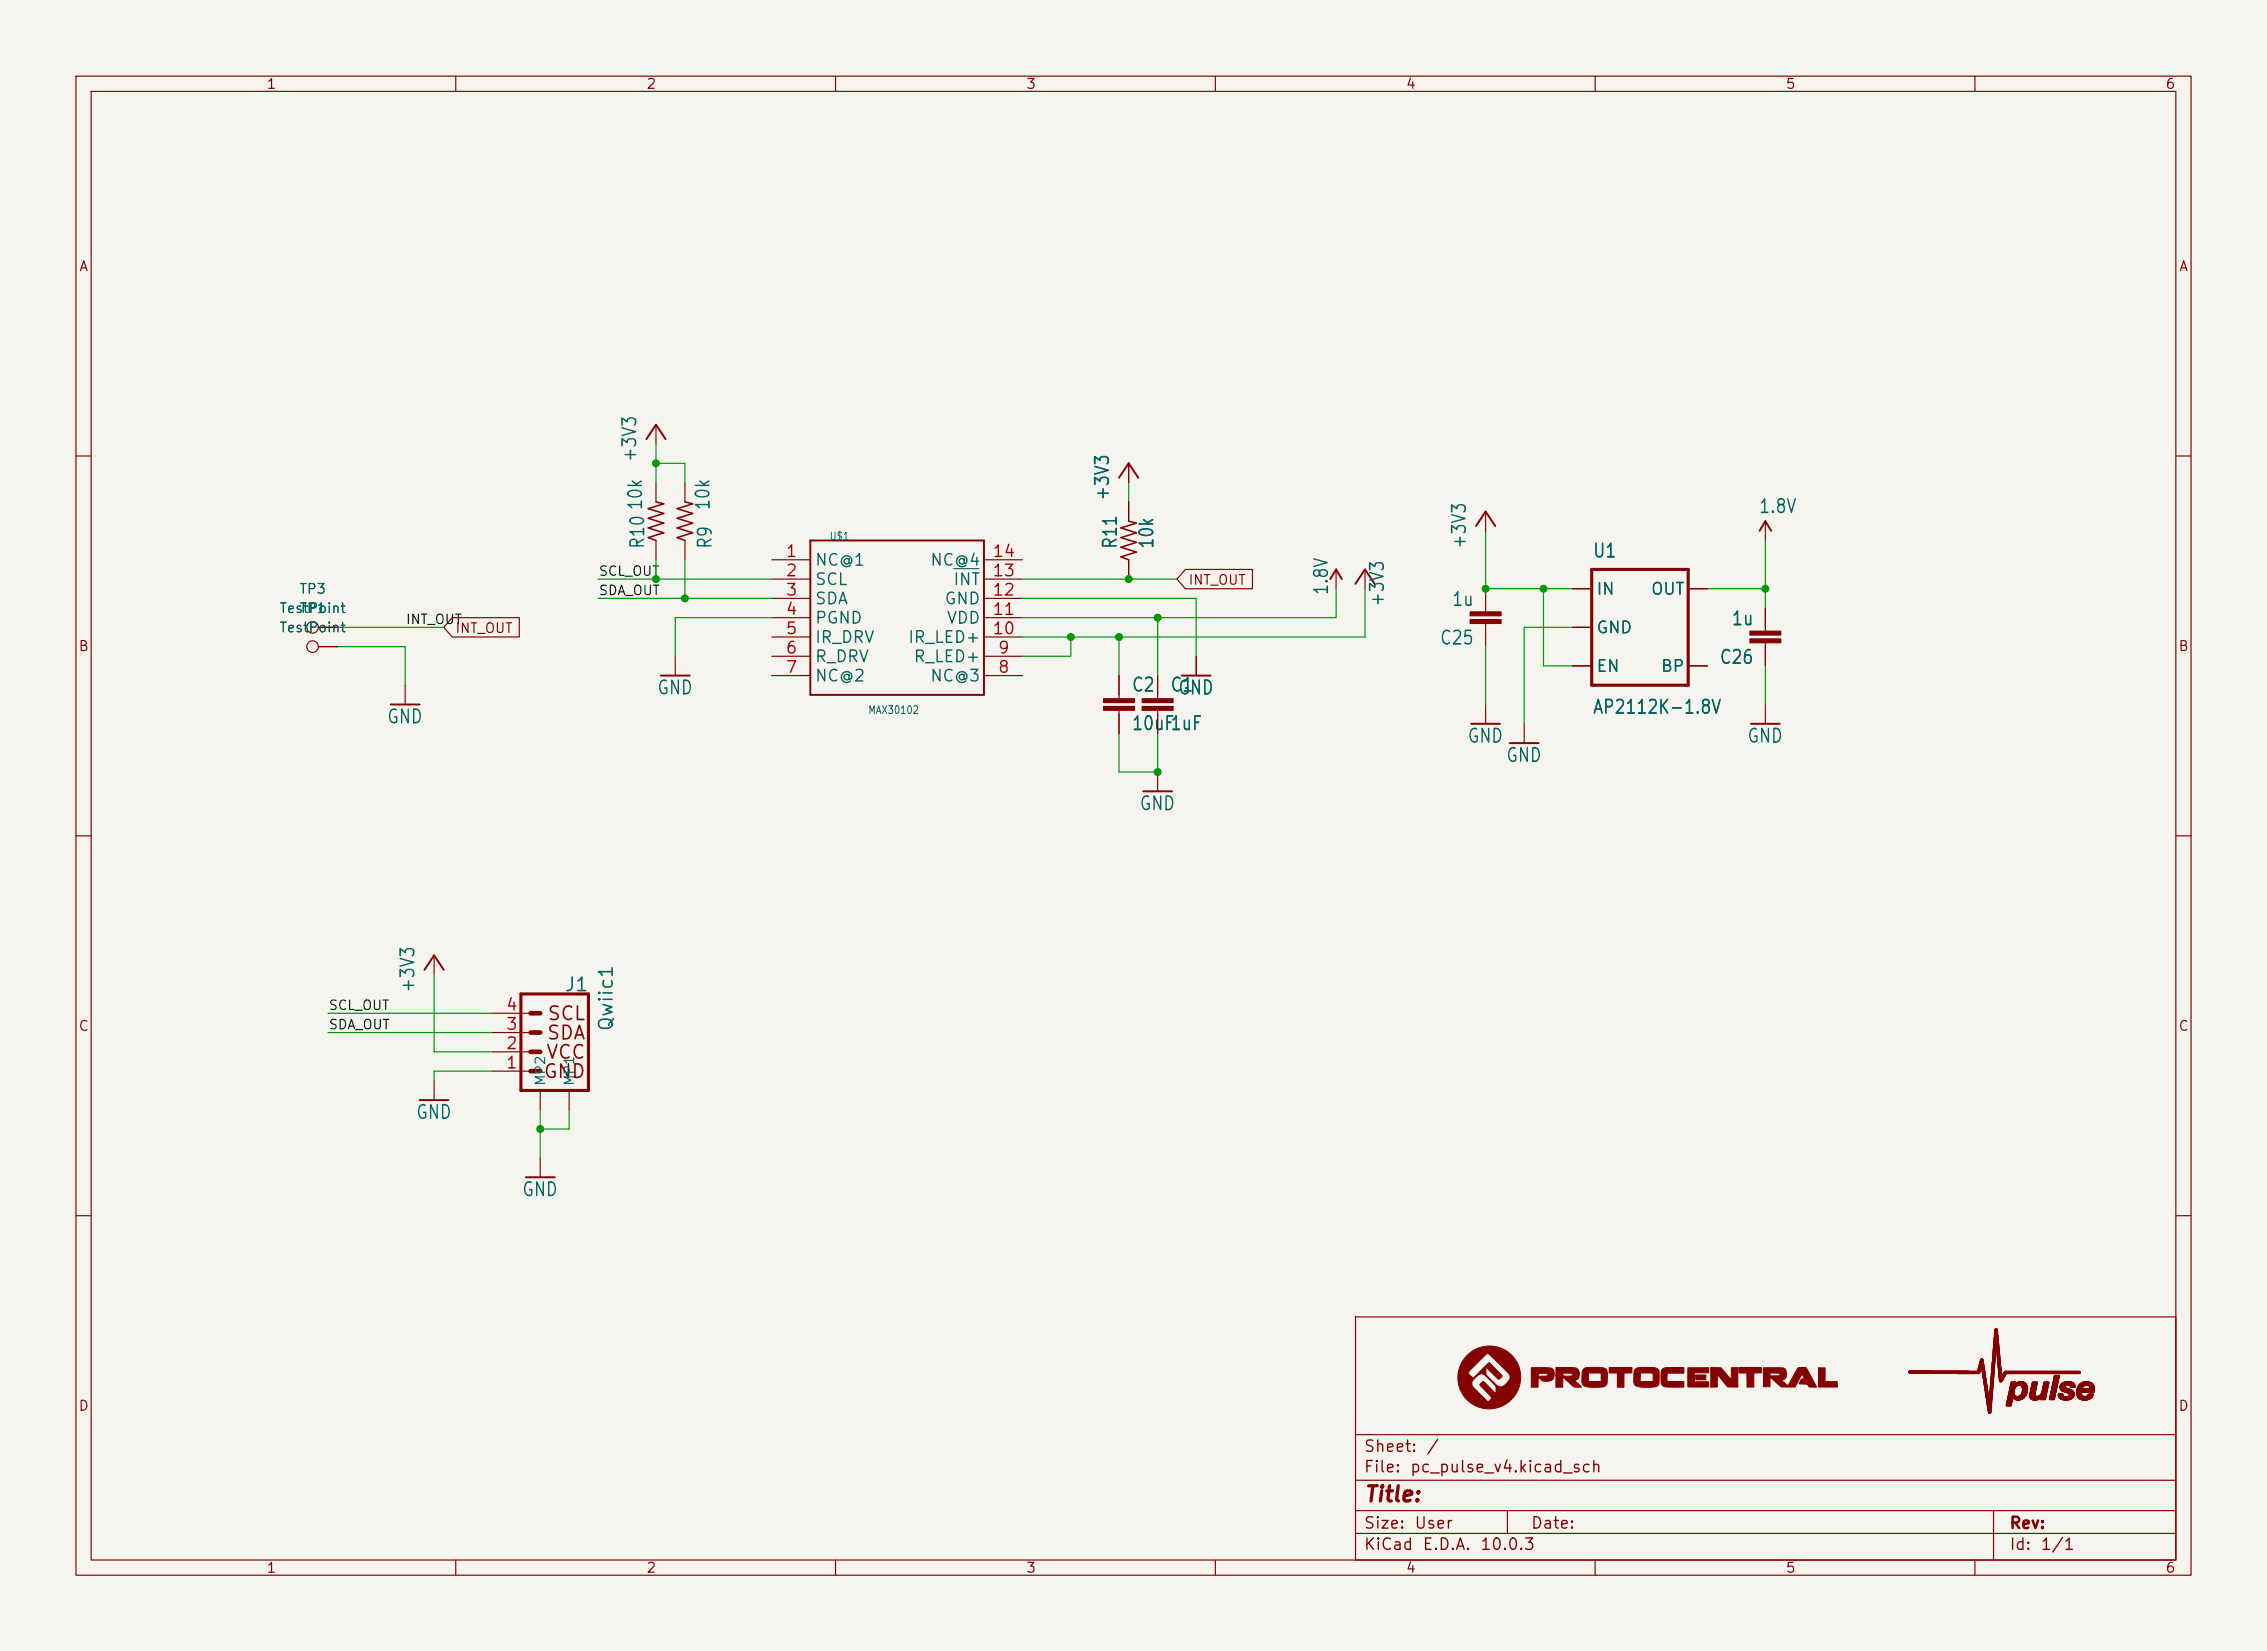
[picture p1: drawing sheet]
<svg xmlns="http://www.w3.org/2000/svg" width="298mm" height="217mm" viewBox="0 0 298 217" stroke-linecap="round" stroke-linejoin="round" font-family="sans-serif">
<defs><g id="words">
<text font-size="2" fill="#840000" x="179.5" y="198.2">Title:</text>
<g font-size="1.8" fill="#006464">
<text x="84.2" y="60.9" transform="rotate(-90 84.2 60.9)">+3V3</text>
<text x="85" y="67.3" transform="rotate(-90 85 67.3)">10k</text>
<text x="93.9" y="67.3" transform="rotate(-90 93.9 67.3)">10k</text>
<text x="146.4" y="66" transform="rotate(-90 146.4 66)">+3V3</text>
<text x="231.4" y="68">1.8V</text>
<text x="85.2" y="72.4" transform="rotate(-90 85.2 72.4)">R10</text>
<text x="94.1" y="72.4" transform="rotate(-90 94.1 72.4)">R9</text>
<text x="147.5" y="72.4" transform="rotate(-90 147.5 72.4)">R11</text>
<text x="152.3" y="72.4" transform="rotate(-90 152.3 72.4)">10k</text>
<text x="193.4" y="72.4" transform="rotate(-90 193.4 72.4)">+3V3</text>
<text x="209.6" y="73.8">U1</text>
<text x="175.3" y="78.5" transform="rotate(-90 175.3 78.5)">1.8V</text>
<text x="182.6" y="80" transform="rotate(-90 182.6 80)">+3V3</text>
<text x="191" y="80.2">1u</text>
<text x="227.9" y="82.7">1u</text>
<text x="189.5" y="85.3">C25</text>
<text x="226.3" y="87.8">C26</text>
<text x="50.9" y="95.7">GND</text>
<text x="86.4" y="91.9">GND</text>
<text x="148.9" y="91.5">C2</text>
<text x="154" y="91.5">C1</text>
<text x="155" y="91.9">GND</text>
<text x="209.6" y="94.4">AP2112K-1.8V</text>
<text x="148.9" y="96.6">10uF1uF</text>
<text x="193.1" y="98.2">GND</text>
<text x="198.2" y="100.7">GND</text>
<text x="229.9" y="98.2">GND</text>
<text x="149.9" y="107.1">GND</text>
<text x="55" y="130.8" transform="rotate(-90 55 130.8)">+3V3</text>
<text x="74.2" y="130.9">J1</text>
<text x="81.1" y="135.9" transform="rotate(-90 81.1 135.9)">Qwiic1</text>
<text x="54.7" y="147.7">GND</text>
<text x="68.6" y="157.9">GND</text>
</g>
<g font-size="1.8" fill="#840000">
<text x="71.9" y="137.3">SDA</text>
<text x="71.9" y="134.7">SCL</text>
<text x="71.4" y="142.4">GND</text>
<text x="71.8" y="139.8">VCC</text>
</g>
<g font-size="1.5" fill="#a90000">
<text x="103.3" y="73.7">1</text>
<text x="103.3" y="76.2">2</text>
<text x="130.6" y="76.2">13</text>
<text x="130.6" y="73.7">14</text>
<text x="103.3" y="78.8">3</text>
<text x="103.3" y="81.3">4</text>
<text x="103.3" y="83.9">5</text>
<text x="130.6" y="83.9">10</text>
<text x="130.6" y="81.3">11</text>
<text x="130.6" y="78.8">12</text>
<text x="103.3" y="86.4">6</text>
<text x="103.3" y="88.9">7</text>
<text x="131.3" y="88.9">8</text>
<text x="131.3" y="86.4">9</text>
<text x="66.5" y="135.9">3</text>
<text x="66.5" y="133.4">4</text>
<text x="66.5" y="141">1</text>
<text x="66.5" y="138.5">2</text>
</g>
<g font-size="1.5" fill="#006464">
<text x="107.2" y="74.9">NC@1</text>
<text x="107.2" y="77.4">SCL</text>
<text x="122.3" y="74.9">NC@4</text>
<text x="125.4" y="77.4">INT</text>
<text x="107.2" y="79.9">SDA</text>
<text x="107.2" y="82.5">PGND</text>
<text x="124.2" y="79.9">GND</text>
<text x="124.5" y="82.5">VDD</text>
<text x="210.1" y="78.7">IN</text>
<text x="210.1" y="83.7">GND</text>
<text x="217.2" y="78.7">OUT</text>
<text x="107.2" y="85">IR_DRV</text>
<text x="107.2" y="87.6">R_DRV</text>
<text x="119.4" y="85">IR_LED+</text>
<text x="120.2" y="87.6">R_LED+</text>
<text x="210.1" y="88.8">EN</text>
<text x="218.5" y="88.8">BP</text>
<text x="107.2" y="90.1">NC@2</text>
<text x="122.3" y="90.1">NC@3</text>
</g>
<g font-size="1.5" fill="#840000">
<text x="179.5" y="191.5">Sheet:</text>
<text x="187.7" y="191.5">/</text>
<text x="179.5" y="194.2">File:</text>
<text x="185.5" y="194.2">pc_pulse_v4.kicad_sch</text>
<text x="179.5" y="201.6">Size:</text>
<text x="186.1" y="201.6">User</text>
<text x="201.4" y="201.6">Date:</text>
<text x="264.4" y="201.6">Rev:</text>
<text x="179.5" y="204.4">KiCad</text>
<text x="187.2" y="204.4">E.D.A.</text>
<text x="194.8" y="204.4">10.0.3</text>
<text x="264.4" y="204.4">Id:</text>
<text x="268.5" y="204.4">1/1</text>
</g>
<g font-size="1.3" fill="#840000">
<text x="35" y="12">1</text>
<text x="85" y="12">2</text>
<text x="135" y="12">3</text>
<text x="185" y="12">4</text>
<text x="235" y="12">5</text>
<text x="285" y="12">6</text>
<text x="10.3" y="36">A</text>
<text x="286.8" y="36">A</text>
<text x="156.4" y="77.3">INT_OUT</text>
<text x="59.8" y="83.6">INT_OUT</text>
<text x="10.3" y="86">B</text>
<text x="286.7" y="86">B</text>
<text x="10.3" y="136">C</text>
<text x="286.7" y="136">C</text>
<text x="10.3" y="186">D</text>
<text x="286.7" y="186">D</text>
<text x="35" y="207.3">1</text>
<text x="85" y="207.3">2</text>
<text x="135" y="207.3">3</text>
<text x="185" y="207.3">4</text>
<text x="235" y="207.3">5</text>
<text x="285" y="207.3">6</text>
</g>
<g font-size="1.3" fill="#006464">
<text x="36.7" y="81">TestPoint</text>
<text x="36.7" y="83.5">TestPoint</text>
<text x="39.3" y="78.5">TP3</text>
<text x="39.3" y="81">TP1</text>
<text x="72.1" y="143" transform="rotate(-90 72.1 143)">MP2</text>
<text x="75.9" y="143" transform="rotate(-90 75.9 143)">MP1</text>
</g>
<g font-size="1.2" fill="#0f0f0f">
<text x="78.7" y="76.1">SCL_OUT</text>
<text x="53.3" y="82.5">INT_OUT</text>
<text x="78.7" y="78.6">SDA_OUT</text>
<text x="43.2" y="133.3">SCL_OUT</text>
<text x="43.2" y="135.8">SDA_OUT</text>
</g>
<g font-size="1" fill="#006464">
<text x="109.2" y="71.4">U$1</text>
<text x="114.2" y="94.2">MAX30102</text>
</g>
</g></defs>
<path d="M0 0h298.4v217.3h-298.4z" fill="#f5f4ef" stroke="#f5f4ef" stroke-width=".13"/>
<g fill="none" stroke="#840000" stroke-width=".15">
<path d="M10 10h278.4v197.3h-278.4zM12 12h274.5v193.3h-274.5zM60 10v2M110 10v2M160 10v2M210 10v2M260 10v2M86.4 55.9v2.5M10 60h2M86.4 63.5v2.6M86.4 71.1v2.6M90.2 63.5v2.6"/>
<path d="M90.2 71.1v2.6M101.6 73.7h5.1M101.6 76.2h5.1M101.6 78.8h5.1M129.5 73.7h5.1M129.5 76.2h5.1M129.5 78.8h5.1M148.6 61v2.5M148.6 66.1v2.5M148.6 73.7v2.5M156.1 75h8.8v2.5h-8.8l-1.2-1.3zM175.9 75v2.5"/>
<path d="M179.7 75v2.5M195.6 67.3v2.6M195.6 77.5v3M207 77.5h2.5M222.2 77.5h2.6M232.4 68.6v2.5M286.5 60h1.9M41.9 82.6h2.5M41.9 85.1h2.5M53.3 90.2v2.5M59.5 81.3h8.9v2.5h-8.9l-1.1-1.2zM88.9 86.4v2.5"/>
<path d="M101.6 81.3h5.1M101.6 83.8h5.1M101.6 86.4h5.1M101.6 88.9h5.1M129.5 81.3h5.1M129.5 83.8h5.1M129.5 86.4h5.1M129.5 88.9h5.1M147.3 88.9v3.1M147.3 93.5v3M152.4 88.9v3.1M152.4 93.5v3"/>
<path d="M157.5 86.4v2.5M195.6 82.1v3M195.6 92.7v2.6M200.7 95.3v2.5M207 82.6h2.5M207 87.7h2.5M222.2 87.7h2.6M232.4 80v3.1M232.4 84.6v3.1M232.4 92.7v2.6M10 110h2M152.4 101.6v2.6"/>
<path d="M286.5 110h1.9M57.1 125.8v2.5M64.8 138.5h5M64.8 135.9h5M64.8 133.4h5M57.1 142.3v2.5M64.8 141h5M71.1 143.5v2.6M71.1 152.4v2.6M74.9 143.5v2.6M10 160h2M178.4 173.3h108.1v32h-108.1z"/>
<path d="M286.5 160h1.9M178.4 198.8h108.1M178.4 194.8h108.1M178.4 188.8h108.1M198.4 198.8v3M262.5 198.8v6.5M60 205.3v2M110 205.3v2M160 205.3v2M178.4 201.8h108.1M210 205.3v2M260 205.3v2"/>
<circle cx="41.1" cy="82.6" r=".76"/>
<circle cx="41.1" cy="85.1" r=".76"/>
</g>
<g fill="none" stroke="#840000" stroke-width=".25">
<path d="M85.1 57.8l1.3-1.9 1.2 1.9M106.7 71.1h22.8v20.4h-22.8zM147.3 62.9l1.3-1.9 1.3 1.9M175.1 76.2l.8-1.2 .8 1.2M178.4 76.9l1.3-1.9 1.3 1.9M194.3 69.2l1.3-1.9 1.2 1.9M231.6 69.9l.8-1.3 .8 1.3M51.4 92.7h3.8M87 88.9h3.8M155.6 88.9h3.8M193.7 95.3h3.8M198.8 97.8h3.8"/>
<path d="M230.5 95.3h3.8M150.5 104.2h3.8M55.9 127.7l1.2-1.9 1.3 1.9M55.2 144.8h3.9M69.2 155h3.8"/>
</g>
<path d="M125.5 74.9h3.4" fill="none" stroke="#006464" stroke-width=".15"/>
<g fill="#840000" stroke="#840000" stroke-width=".13">
<path d="M193.1 178.4a4.1 4.1 0 0 1 6.3 .5 4.1 4.1 0 0 1-1.5 6.1 4.1 4.1 0 0 1-5.8-2.4l-.1-.5h1.8l.2 .5 1.9 2 .5-.6-1.4-1.5a.25 .25 0 0 1-.2-.3 .25 .25 0 0 1 .2-.2 .24 .24 0 0 1 .3-.2 .24 .24 0 0 1 .2 .2l1.4 1.4a1.29 1.29 0 0 0-.5-1.5l-.7-.7a.77 .77 0 0 0-1.3 0l-.5 .6-.1 .3h-1.8v-1.4h1.2l.7 .7 2.2-2 1.7 1.7-.5 .5-1.7-1.6v.4a.77 .77 0 0 0 .4 1l.7 .6a.96 .96 0 0 0 .8 .5 .96 .96 0 0 0 .9-.5 .91 .91 0 0 0-.1-1.5l-2.5-2.4-2.6 2.6h-1.2l.4-1.2z"/>
<path d="M201.6 180h2a.84 .84 0 0 1 .9 .3 .84 .84 0 0 1 .1 .9 1.07 1.07 0 0 1-1.5 .6l-.6-.5v1.3h-.9v-1.5h1.9h.3v-.2a.8 .8 0 0 0-.9-.1h-.4v.3h-.9z"/>
<path d="M204.8 180h2.3a.88 .88 0 0 1 .8 .8 .88 .88 0 0 1-.6 1l.9 .8a1.44 1.44 0 0 1-1.7-.6l-.7-.7-.1 1.3h-.9v-1.6h1l.1 .1a1.83 1.83 0 0 0 1.2-.1v-.1a1.15 1.15 0 0 0-1-.2l-.3 .1v.2h-1z"/>
<path d="M208.5 180.2l.1-.1a5.5 5.5 0 0 1 2.8 .1l.2 .4v1a.77 .77 0 0 1-.9 1h-1.3a.95 .95 0 0 1-1.1-.7v-.1l2.5 .1v-1.2h-1.7v1.1h-.8v-1.2z"/>
<path d="M211.8 180h3v.3a.28 .28 0 0 1 0 .4 .28 .28 0 0 1-.3 0l-.7 .1v1.8h-.9v-1.9h-1.1z"/>
<path d="M215.3 180.2l.1-.1a7.1 7.1 0 0 1 2.7 0 1.06 1.06 0 0 1 .3 1.2v.7a.6 .6 0 0 1-.7 .6 4.3 4.3 0 0 1-2.5-.3l-.1-.5 2.5 .1v-1.2h-1.6l-.1 1.1h-.8v-1.1z"/>
<path d="M218.9 180.2a5.6 5.6 0 0 1 2.5-.2h.3v.8h-2.2v1l2.2 .1v.7h-1.9a.85 .85 0 0 1-1.1-1v-1z"/>
<path d="M222.2 180h2.8v.7h-1.9v1.2h1.9v.7l-2.8-.1z"/>
<path d="M223.2 181h1.4v.6h-1.4z"/>
<path d="M225.2 180h1.4l1.3 1.6v-1.6h.9v2.6h-1.4l-1.3-1.7v1.7h-.9z"/>
<path d="M228.9 180h3v.7h-1v1.9h-.9l-.1-1.8-1-.1z"/>
<path d="M232.2 180h1.8a1.08 1.08 0 0 1 1.1 .4l.1 .2a.79 .79 0 0 1-.6 1.1l.8 .7 1.1-2a.69 .69 0 0 1 .9-.4h.4l1.3 2.6h-.9l-.2-.4-1.1-.1 .2-.6h.5l-.3-.6-1 1.7h-1.3a.92 .92 0 0 1-1-.5l-1-.8v1.2h-.8v-1.8h.8l.1 .4h.9a.21 .21 0 0 0 .3 0 .21 .21 0 0 0 0-.3l-2.1-.1z"/>
<path d="M239.4 180l.9 .1v1.8h1.6v.7h-2.5z"/>
</g>
<g fill="#840000" stroke="#840000" stroke-width=".15">
<path d="M251.3 180.6h9.4z"/>
<path d="M251.3 180.6h9.3z"/>
<path d="M251.3 180.6l9.3 .1z"/>
<path d="M251.3 180.5h9.4z"/>
<path d="M251.3 180.5l9.4 .1z"/>
<path d="M251.3 180.7h9.3z"/>
<path d="M251.3 180.5h7.9z"/>
<path d="M251.4 180.5h2.8z"/>
<path d="M251.4 180.4l1.6 .1z"/>
<path d="M251.4 180.7l9.2 .1z"/>
<path d="M252.4 180.8h8.2z"/>
<path d="M257.7 180.8h2.8z"/>
<path d="M260.3 180.5h.4z"/>
<path d="M260.4 180.4l.3 .1z"/>
<path d="M260.4 180.5h.3z"/>
<path d="M260.4 180.3l.3 .1z"/>
<path d="M260.4 180.4h.3z"/>
<path d="M260.4 180.3h.3z"/>
<path d="M260.4 180.1h.4z"/>
<path d="M260.4 180.1l.4 .1z"/>
<path d="M260.4 180.2h.4z"/>
<path d="M260.4 180.2h.3z"/>
<path d="M260.4 180.2l.3 .1z"/>
<path d="M260.5 180h.3z"/>
<path d="M260.5 180l.3 .1z"/>
<path d="M260.5 180.1h.3z"/>
<path d="M260.5 179.9l.3 .1z"/>
<path d="M260.5 179.8l.3 .1z"/>
<path d="M260.5 179.9h.3z"/>
<path d="M260.5 179.7l.7 .1z"/>
<path d="M260.5 179.8h.7z"/>
<path d="M260.6 179.7h.6z"/>
<path d="M260.6 179.5l.6 .1z"/>
<path d="M260.6 179.6h.6z"/>
<path d="M260.6 179.6l.6 .1z"/>
<path d="M260.6 179.4l.5 .1z"/>
<path d="M260.6 179.5h.5z"/>
<path d="M260.6 179.4h.5z"/>
<path d="M260.7 179.3h.4z"/>
<path d="M260.7 179.3l.4 .1z"/>
<path d="M260.7 179.2h.4z"/>
<path d="M260.7 179.2l.4 .1z"/>
<path d="M260.7 179.1h.4z"/>
<path d="M260.7 179.1l.4 .1z"/>
<path d="M260.7 179h.3z"/>
<path d="M260.7 179h.4z"/>
<path d="M260.7 179l.4 .1z"/>
<path d="M260.8 178.9l.2 .1z"/>
<path d="M260.8 179h.2z"/>
<path d="M260.8 178.9h.2z"/>
<path d="M260.8 178.9h.1z"/>
<path d="M260.9 179.8l.3 .1z"/>
<path d="M260.9 179.9h.3z"/>
<path d="M260.9 179.9l.3 .1z"/>
<path d="M260.9 180h.3z"/>
<path d="M260.9 180l.3 .1z"/>
<path d="M260.9 180.1h.3z"/>
<path d="M260.9 180.1l.3 .1z"/>
<path d="M260.9 180.2h.3z"/>
<path d="M260.9 180.2h.4z"/>
<path d="M260.9 180.2l.4 .1z"/>
<path d="M260.9 180.3h.4z"/>
<path d="M260.9 180.3l.4 .1z"/>
<path d="M260.9 180.4h.4z"/>
<path d="M260.9 180.4l.4 .1z"/>
<path d="M260.9 180.5h.4z"/>
<path d="M261 180.5h.3z"/>
<path d="M261 180.5l.3 .1z"/>
<path d="M261 180.6h.3z"/>
<path d="M261 180.6l.3 .1z"/>
<path d="M261 180.7h.3z"/>
<path d="M261 180.7l.3 .1z"/>
<path d="M261 180.8h.3z"/>
<path d="M261 180.8l.3 .1z"/>
<path d="M261 180.9h.3z"/>
<path d="M261 180.9h.4z"/>
<path d="M261 180.9l.4 .1z"/>
<path d="M261 181h.4z"/>
<path d="M261 181l.4 .1z"/>
<path d="M261 181.1h.4z"/>
<path d="M261.1 181.1h.3z"/>
<path d="M261.1 181.1l.3 .1z"/>
<path d="M261.1 181.2h.3z"/>
<path d="M261.1 181.2l.3 .1z"/>
<path d="M261.1 181.3h.3z"/>
<path d="M261.1 181.3l.3 .1z"/>
<path d="M261.1 181.4h.3z"/>
<path d="M261.1 181.4l.3 .1z"/>
<path d="M261.1 181.5h.3z"/>
<path d="M261.1 181.5l.4 .1z"/>
<path d="M261.1 181.6h.4z"/>
<path d="M261.2 181.6h.3z"/>
<path d="M261.2 181.6l.3 .1z"/>
<path d="M261.2 181.7h.3z"/>
<path d="M261.2 181.7l.3 .1z"/>
<path d="M261.2 181.8h.3z"/>
<path d="M261.2 181.8l.3 .1z"/>
<path d="M261.2 181.9h.3z"/>
<path d="M261.2 181.9l.3 .1z"/>
<path d="M261.2 182h.3z"/>
<path d="M261.2 182l.3 .1z"/>
<path d="M261.2 182.1h.3z"/>
<path d="M261.2 182.1l.3 .1z"/>
<path d="M261.2 182.2h.3z"/>
<path d="M261.2 182.2h.4z"/>
<path d="M261.2 182.2l.4 .1z"/>
<path d="M261.2 182.3h.4z"/>
<path d="M261.3 182.3h.3z"/>
<path d="M261.3 182.3l.3 .1z"/>
<path d="M261.3 182.4h.3z"/>
<path d="M261.3 182.4l.3 .1z"/>
<path d="M261.3 182.5h.3z"/>
<path d="M261.3 182.5l.3 .1z"/>
<path d="M261.3 182.6h.3z"/>
<path d="M261.3 182.6l.3 .1z"/>
<path d="M261.3 182.7h.3z"/>
<path d="M261.3 182.7l.3 .1z"/>
<path d="M261.3 182.8h.3z"/>
<path d="M261.3 182.8l.3 .1z"/>
<path d="M261.3 182.9h.3z"/>
<path d="M261.3 182.9h.4z"/>
<path d="M261.3 182.9l.4 .1z"/>
<path d="M261.3 183h.4z"/>
<path d="M261.4 183h.3z"/>
<path d="M261.4 183l.3 .1z"/>
<path d="M261.4 183.1h.3z"/>
<path d="M261.4 183.1l.3 .1z"/>
<path d="M261.4 183.2h.3z"/>
<path d="M261.4 183.2l.3 .1z"/>
<path d="M261.4 183.3h.3z"/>
<path d="M261.4 183.3l.3 .1z"/>
<path d="M261.4 183.4h.3z"/>
<path d="M261.4 183.4l.3 .1z"/>
<path d="M261.4 183.5h.3z"/>
<path d="M261.4 183.5l.3 .1z"/>
<path d="M261.4 183.6h.4z"/>
<path d="M261.5 183.6l.3 .1z"/>
<path d="M261.5 183.7h.3z"/>
<path d="M261.5 183.7l.3 .1z"/>
<path d="M261.5 183.8h.3z"/>
<path d="M261.5 183.8l.3 .1z"/>
<path d="M261.5 183.9h.3z"/>
<path d="M261.5 183.9l.3 .1z"/>
<path d="M261.5 184h.3z"/>
<path d="M261.5 184l.3 .1z"/>
<path d="M261.5 184.1h.3z"/>
<path d="M261.5 184.1l.3 .1z"/>
<path d="M261.5 184.2h.3z"/>
<path d="M261.5 184.2l.4 .1z"/>
<path d="M261.5 184.3h.4z"/>
<path d="M261.6 184.3h.3z"/>
<path d="M261.6 184.3l.3 .1z"/>
<path d="M261.6 184.4h.3z"/>
<path d="M261.6 184.4h.6z"/>
<path d="M261.6 184.4l.6 .1z"/>
<path d="M261.6 184.5h.6z"/>
<path d="M261.6 184.5l.6 .1z"/>
<path d="M261.6 184.6h.6z"/>
<path d="M261.6 184.6l.6 .1z"/>
<path d="M261.6 184.7h.6z"/>
<path d="M261.6 184.7l.6 .1z"/>
<path d="M261.6 184.8h.6z"/>
<path d="M261.6 184.8l.6 .1z"/>
<path d="M261.6 184.9h.6z"/>
<path d="M261.6 184.9l.6 .1z"/>
<path d="M261.6 185h.6z"/>
<path d="M261.7 185l.5 .1z"/>
<path d="M261.7 185.1h.5z"/>
<path d="M261.7 185.1h.4z"/>
<path d="M261.7 185.1l.4 .1z"/>
<path d="M261.7 185.2h.4z"/>
<path d="M261.7 185.2l.4 .1z"/>
<path d="M261.7 185.3h.4z"/>
<path d="M261.7 185.3l.4 .1z"/>
<path d="M261.7 185.4h.4z"/>
<path d="M261.7 185.4l.4 .1z"/>
<path d="M261.7 185.5h.4z"/>
<path d="M261.7 185.5l.4 .1z"/>
<path d="M261.7 185.6h.4z"/>
<path d="M261.7 185.6l.4 .1z"/>
<path d="M261.8 185.7h.3z"/>
<path d="M261.8 185.7l.3 .1z"/>
<path d="M261.8 185.8h.3z"/>
<path d="M261.8 185.8l.3 .1z"/>
<path d="M261.8 185.9h.3z"/>
<path d="M261.8 185.9l.3 .1z"/>
<path d="M261.8 186h.2z"/>
<path d="M261.9 186h.1z"/>
<path d="M261.9 184.4h.3z"/>
<path d="M261.9 184.1h.3z"/>
<path d="M261.9 184.1l.3 .1z"/>
<path d="M261.9 184.2h.3z"/>
<path d="M261.9 184.2l.3 .1z"/>
<path d="M261.9 184.3h.3z"/>
<path d="M261.9 184.3l.3 .1z"/>
<path d="M261.9 183.7h.4z"/>
<path d="M261.9 183.7l.4 .1z"/>
<path d="M261.9 183.8h.4z"/>
<path d="M261.9 183.8l.3 .1z"/>
<path d="M261.9 183.9h.3z"/>
<path d="M261.9 183.9l.3 .1z"/>
<path d="M261.9 184h.3z"/>
<path d="M261.9 184l.3 .1z"/>
<path d="M262 183.3h.3z"/>
<path d="M262 183.3l.3 .1z"/>
<path d="M262 183.4h.3z"/>
<path d="M262 183.4l.3 .1z"/>
<path d="M262 183.5h.3z"/>
<path d="M262 183.5l.3 .1z"/>
<path d="M262 183.6h.3z"/>
<path d="M262 183.6l.3 .1z"/>
<path d="M262 183.1h.3z"/>
<path d="M262 183.1l.3 .1z"/>
<path d="M262 183.2h.3z"/>
<path d="M262 183.2l.3 .1z"/>
<path d="M262 182.7h.3z"/>
<path d="M262 182.7l.3 .1z"/>
<path d="M262 182.8h.3z"/>
<path d="M262 182.8l.3 .1z"/>
<path d="M262 182.9h.3z"/>
<path d="M262 182.9l.3 .1z"/>
<path d="M262 183h.3z"/>
<path d="M262 183l.3 .1z"/>
<path d="M262 182.3l.4 .1z"/>
<path d="M262 182.4h.4z"/>
<path d="M262 182.4l.4 .1z"/>
<path d="M262 182.5h.4z"/>
<path d="M262 182.5h.3z"/>
<path d="M262 182.5l.3 .1z"/>
<path d="M262 182.6h.3z"/>
<path d="M262 182.6l.3 .1z"/>
<path d="M262.1 182.1h.3z"/>
<path d="M262.1 182.1l.3 .1z"/>
<path d="M262.1 182.2h.3z"/>
<path d="M262.1 182.2l.3 .1z"/>
<path d="M262.1 182.3h.3z"/>
<path d="M262.1 181.7l.3 .1z"/>
<path d="M262.1 181.8h.3z"/>
<path d="M262.1 181.8l.3 .1z"/>
<path d="M262.1 181.9h.3z"/>
<path d="M262.1 181.9l.3 .1z"/>
<path d="M262.1 182h.3z"/>
<path d="M262.1 182l.3 .1z"/>
<path d="M262.1 181.4h.3z"/>
<path d="M262.1 181.4l.3 .1z"/>
<path d="M262.1 181.5h.3z"/>
<path d="M262.1 181.5l.3 .1z"/>
<path d="M262.1 181.6h.3z"/>
<path d="M262.1 181.6l.3 .1z"/>
<path d="M262.1 181.7h.3z"/>
<path d="M262.1 181.1l.4 .1z"/>
<path d="M262.1 181.2h.4z"/>
<path d="M262.1 181.2l.4 .1z"/>
<path d="M262.1 181.3h.3z"/>
<path d="M262.1 181.3l.3 .1z"/>
<path d="M262.2 180.8h.3z"/>
<path d="M262.2 180.8l.3 .1z"/>
<path d="M262.2 180.9h.3z"/>
<path d="M262.2 180.9l.3 .1z"/>
<path d="M262.2 181h.3z"/>
<path d="M262.2 181l.3 .1z"/>
<path d="M262.2 181.1h.3z"/>
<path d="M262.2 180.4l.3 .1z"/>
<path d="M262.2 180.5h.3z"/>
<path d="M262.2 180.5l.3 .1z"/>
<path d="M262.2 180.6h.3z"/>
<path d="M262.2 180.6l.3 .1z"/>
<path d="M262.2 180.7h.3z"/>
<path d="M262.2 180.7l.3 .1z"/>
<path d="M262.2 180.2h.3z"/>
<path d="M262.2 180.2l.3 .1z"/>
<path d="M262.2 180.3h.3z"/>
<path d="M262.2 180.3l.3 .1z"/>
<path d="M262.2 180.4h.3z"/>
<path d="M262.2 179.8l.4 .1z"/>
<path d="M262.2 179.9h.4z"/>
<path d="M262.2 179.9l.4 .1z"/>
<path d="M262.2 180h.4z"/>
<path d="M262.2 180h.3z"/>
<path d="M262.2 180l.3 .1z"/>
<path d="M262.2 180.1h.3z"/>
<path d="M262.2 180.1l.3 .1z"/>
<path d="M262.3 179.5h.3z"/>
<path d="M262.3 179.5l.3 .1z"/>
<path d="M262.3 179.6h.3z"/>
<path d="M262.3 179.6l.3 .1z"/>
<path d="M262.3 179.7h.3z"/>
<path d="M262.3 179.7l.3 .1z"/>
<path d="M262.3 179.8h.3z"/>
<path d="M262.3 179.2l.3 .1z"/>
<path d="M262.3 179.3h.3z"/>
<path d="M262.3 179.3l.3 .1z"/>
<path d="M262.3 179.4h.3z"/>
<path d="M262.3 179.4l.3 .1z"/>
<path d="M262.3 178.9h.3z"/>
<path d="M262.3 178.9l.3 .1z"/>
<path d="M262.3 179h.3z"/>
<path d="M262.3 179l.3 .1z"/>
<path d="M262.3 179.1h.3z"/>
<path d="M262.3 179.1l.3 .1z"/>
<path d="M262.3 179.2h.3z"/>
<path d="M262.3 178.5h.4z"/>
<path d="M262.3 178.5l.4 .1z"/>
<path d="M262.3 178.6h.4z"/>
<path d="M262.3 178.6l.4 .1z"/>
<path d="M262.3 178.7h.3z"/>
<path d="M262.3 178.7l.3 .1z"/>
<path d="M262.3 178.8h.3z"/>
<path d="M262.3 178.8l.3 .1z"/>
<path d="M262.4 178.3h.3z"/>
<path d="M262.4 178.3l.3 .1z"/>
<path d="M262.4 178.4h.3z"/>
<path d="M262.4 178.4l.3 .1z"/>
<path d="M262.4 178.5h.3z"/>
<path d="M262.4 177.9h.3z"/>
<path d="M262.4 177.9l.3 .1z"/>
<path d="M262.4 178h.3z"/>
<path d="M262.4 178l.3 .1z"/>
<path d="M262.4 178.1h.3z"/>
<path d="M262.4 178.1l.3 .1z"/>
<path d="M262.4 178.2h.3z"/>
<path d="M262.4 178.2l.3 .1z"/>
<path d="M262.4 177.5l.4 .1z"/>
<path d="M262.4 177.6h.4z"/>
<path d="M262.4 177.6l.4 .1z"/>
<path d="M262.4 177.7h.4z"/>
<path d="M262.4 177.7h.3z"/>
<path d="M262.4 177.7l.3 .1z"/>
<path d="M262.4 177.8h.3z"/>
<path d="M262.4 177.8l.3 .1z"/>
<path d="M262.4 177.3h.4z"/>
<path d="M262.4 177.3l.4 .1z"/>
<path d="M262.4 177.4h.4z"/>
<path d="M262.4 177.4l.4 .1z"/>
<path d="M262.4 177.5h.4z"/>
<path d="M262.5 176.9l.6 .1z"/>
<path d="M262.5 177h.6z"/>
<path d="M262.5 177l.6 .1z"/>
<path d="M262.5 177.1h.6z"/>
<path d="M262.5 177.1l.3 .1z"/>
<path d="M262.5 177.2h.3z"/>
<path d="M262.5 177.2l.3 .1z"/>
<path d="M262.5 177.3h.3z"/>
<path d="M262.5 176.6h.6z"/>
<path d="M262.5 176.6l.6 .1z"/>
<path d="M262.5 176.7h.6z"/>
<path d="M262.5 176.7l.6 .1z"/>
<path d="M262.5 176.8h.6z"/>
<path d="M262.5 176.8l.6 .1z"/>
<path d="M262.5 176.9h.6z"/>
<path d="M262.5 176.3l.6 .1z"/>
<path d="M262.5 176.4h.6z"/>
<path d="M262.5 176.4l.6 .1z"/>
<path d="M262.5 176.5h.6z"/>
<path d="M262.5 176.5l.6 .1z"/>
<path d="M262.5 176h.5z"/>
<path d="M262.5 176l.5 .1z"/>
<path d="M262.5 176.1h.5z"/>
<path d="M262.5 176.1l.5 .1z"/>
<path d="M262.5 176.2h.5z"/>
<path d="M262.5 176.2h.6z"/>
<path d="M262.5 176.2l.6 .1z"/>
<path d="M262.5 176.3h.6z"/>
<path d="M262.6 175.6l.4 .1z"/>
<path d="M262.6 175.7h.4z"/>
<path d="M262.6 175.7l.4 .1z"/>
<path d="M262.6 175.8h.4z"/>
<path d="M262.6 175.8l.4 .1z"/>
<path d="M262.6 175.9h.4z"/>
<path d="M262.6 175.9l.4 .1z"/>
<path d="M262.6 176h.4z"/>
<path d="M262.6 175.4h.4z"/>
<path d="M262.6 175.4l.4 .1z"/>
<path d="M262.6 175.5h.4z"/>
<path d="M262.6 175.5l.4 .1z"/>
<path d="M262.6 175.6h.4z"/>
<path d="M262.6 175h.4z"/>
<path d="M262.6 175l.4 .1z"/>
<path d="M262.6 175.1h.4z"/>
<path d="M262.6 175.1l.4 .1z"/>
<path d="M262.6 175.2h.4z"/>
<path d="M262.6 175.2l.4 .1z"/>
<path d="M262.6 175.3h.4z"/>
<path d="M262.6 175.3l.4 .1z"/>
<path d="M262.6 175h.3z"/>
<path d="M262.7 174.9l.2 .1z"/>
<path d="M262.7 174.9h.2z"/>
<path d="M262.8 177.1l.3 .1z"/>
<path d="M262.8 177.2h.3z"/>
<path d="M262.8 177.2l.3 .1z"/>
<path d="M262.8 177.3h.3z"/>
<path d="M262.9 177.3h.2z"/>
<path d="M262.9 177.3l.3 .1z"/>
<path d="M262.9 177.4h.3z"/>
<path d="M262.9 177.4l.3 .1z"/>
<path d="M262.9 177.5h.3z"/>
<path d="M262.9 177.5l.3 .1z"/>
<path d="M262.9 177.6h.3z"/>
<path d="M262.9 177.6l.3 .1z"/>
<path d="M262.9 177.7h.3z"/>
<path d="M262.9 177.7l.3 .1z"/>
<path d="M262.9 177.8h.3z"/>
<path d="M262.9 177.8l.3 .1z"/>
<path d="M262.9 177.9h.3z"/>
<path d="M262.9 177.9l.3 .1z"/>
<path d="M262.9 178h.3z"/>
<path d="M262.9 178l.3 .1z"/>
<path d="M262.9 178.1h.3z"/>
<path d="M262.9 178.1l.3 .1z"/>
<path d="M262.9 178.2h.3z"/>
<path d="M262.9 178.2l.3 .1z"/>
<path d="M262.9 178.3h.3z"/>
<path d="M262.9 178.3l.3 .1z"/>
<path d="M262.9 178.4h.4z"/>
<path d="M263 178.4h.3z"/>
<path d="M263 178.4l.3 .1z"/>
<path d="M263 178.5h.3z"/>
<path d="M263 178.5l.3 .1z"/>
<path d="M263 178.6h.3z"/>
<path d="M263 178.6l.3 .1z"/>
<path d="M263 178.7h.3z"/>
<path d="M263 178.7l.3 .1z"/>
<path d="M263 178.8h.3z"/>
<path d="M263 178.8l.3 .1z"/>
<path d="M263 178.9h.3z"/>
<path d="M263 178.9l.3 .1z"/>
<path d="M263 179h.3z"/>
<path d="M263 179l.3 .1z"/>
<path d="M263 179.1h.3z"/>
<path d="M263 179.1l.3 .1z"/>
<path d="M263 179.2h.3z"/>
<path d="M263 179.2l.3 .1z"/>
<path d="M263 179.3h.3z"/>
<path d="M263 179.3l.3 .1z"/>
<path d="M263 179.4h.3z"/>
<path d="M263 179.4l.3 .1z"/>
<path d="M263 179.5h.3z"/>
<path d="M263 179.5h.4z"/>
<path d="M263 179.5l.4 .1z"/>
<path d="M263 179.6h.4z"/>
<path d="M263.1 179.6l.3 .1z"/>
<path d="M263.1 179.7h.3z"/>
<path d="M263.1 179.7l.3 .1z"/>
<path d="M263.1 179.8h.3z"/>
<path d="M263.1 179.8l.3 .1z"/>
<path d="M263.1 179.9h.3z"/>
<path d="M263.1 179.9l.3 .1z"/>
<path d="M263.1 180h.3z"/>
<path d="M263.1 180l.3 .1z"/>
<path d="M263.1 180.1h.3z"/>
<path d="M263.1 180.1l.3 .1z"/>
<path d="M263.1 180.2h.3z"/>
<path d="M263.1 180.2l.3 .1z"/>
<path d="M263.1 180.3h.3z"/>
<path d="M263.1 180.3l.3 .1z"/>
<path d="M263.1 180.4h.3z"/>
<path d="M263.1 180.4l.3 .1z"/>
<path d="M263.1 180.5h.3z"/>
<path d="M263.1 180.5l.3 .1z"/>
<path d="M263.1 180.6h.3z"/>
<path d="M263.1 180.6l.4 .1z"/>
<path d="M263.1 180.7h.4z"/>
<path d="M263.1 180.7l.4 .1z"/>
<path d="M263.1 180.8h.4z"/>
<path d="M263.2 180.8h.3z"/>
<path d="M263.2 180.8l.3 .1z"/>
<path d="M263.2 180.9h.3z"/>
<path d="M263.2 180.9l.3 .1z"/>
<path d="M263.2 181h.3z"/>
<path d="M263.2 181l.3 .1z"/>
<path d="M263.2 181.1h.3z"/>
<path d="M263.2 181.1l.3 .1z"/>
<path d="M263.2 181.2h.3z"/>
<path d="M263.2 181.2h.7z"/>
<path d="M263.2 181.2l.7 .1z"/>
<path d="M263.2 181.3h.6z"/>
<path d="M263.2 181.3l.6 .1z"/>
<path d="M263.2 181.4h.6z"/>
<path d="M263.2 181.4l.6 .1z"/>
<path d="M263.2 181.5h.5z"/>
<path d="M263.2 181.5l.5 .1z"/>
<path d="M263.2 181.6h.5z"/>
<path d="M263.2 181.6l.5 .1z"/>
<path d="M263.2 181.7h.4z"/>
<path d="M263.2 181.7l.4 .1z"/>
<path d="M263.3 181.8h.3z"/>
<path d="M263.3 181.8h.2z"/>
<path d="M263.3 181.8l.2 .1z"/>
<path d="M263.3 181.9h.2z"/>
<path d="M263.5 181.2h.4z"/>
<path d="M263.6 181.1l.3 .1z"/>
<path d="M263.6 181.2h.3z"/>
<path d="M263.6 181.1h.3z"/>
<path d="M263.6 181l.4 .1z"/>
<path d="M263.6 181.1h.4z"/>
<path d="M263.6 181h.4z"/>
<path d="M263.7 180.9l.3 .1z"/>
<path d="M263.7 181h.3z"/>
<path d="M263.7 180.9h.3z"/>
<path d="M263.7 180.9h.4z"/>
<path d="M263.7 180.8h.4z"/>
<path d="M263.7 180.8l.4 .1z"/>
<path d="M263.8 180.8h10z"/>
<path d="M263.8 180.8h9.9z"/>
<path d="M263.8 180.7h10.1z"/>
<path d="M263.8 180.7l10 .1z"/>
<path d="M263.8 180.6l10.1 .1z"/>
<path d="M263.9 180.6h10z"/>
<path d="M263.9 180.6h9.9z"/>
<path d="M263.9 180.5l9.9 .1z"/>
<path d="M263.9 180.5h9.9z"/>
<path d="M264.1 185h.7z"/>
<path d="M264.1 185l.7 .1z"/>
<path d="M264.1 184.8l.7 .1z"/>
<path d="M264.1 184.9h.7z"/>
<path d="M264.1 184.9l.7 .1z"/>
<path d="M264.2 184.7h.6z"/>
<path d="M264.2 184.7l.6 .1z"/>
<path d="M264.2 184.8h.6z"/>
<path d="M264.2 184.6h.7z"/>
<path d="M264.2 184.6h.6z"/>
<path d="M264.2 184.6l.6 .1z"/>
<path d="M264.2 184.5h.7z"/>
<path d="M264.2 184.5l.7 .1z"/>
<path d="M264.2 184.4h.7z"/>
<path d="M264.2 184.4l.7 .1z"/>
<path d="M264.3 184.2l.6 .1z"/>
<path d="M264.3 184.3h.6z"/>
<path d="M264.3 184.3l.6 .1z"/>
<path d="M264.3 184.1l.6 .1z"/>
<path d="M264.3 184.2h.6z"/>
<path d="M264.3 184h.7z"/>
<path d="M264.3 184l.7 .1z"/>
<path d="M264.3 184.1h.7z"/>
<path d="M264.4 183.9h2.1z"/>
<path d="M264.4 183.9l.6 .1z"/>
<path d="M264.4 184h.6z"/>
<path d="M264.4 183.8h1z"/>
<path d="M264.4 183.8h1.1z"/>
<path d="M264.4 183.8l2.2 .1z"/>
<path d="M264.4 183.9h2.2z"/>
<path d="M264.4 183.7h.8z"/>
<path d="M264.4 183.7h.9z"/>
<path d="M264.4 183.7l.9 .1z"/>
<path d="M264.4 183.8h.9z"/>
<path d="M264.4 183.5l.8 .1z"/>
<path d="M264.4 183.6h.8z"/>
<path d="M264.4 183.6l.8 .1z"/>
<path d="M264.5 183.4l.6 .1z"/>
<path d="M264.5 183.5h.6z"/>
<path d="M264.5 183.3h.6z"/>
<path d="M264.5 183.3l.6 .1z"/>
<path d="M264.5 183.4h.6z"/>
<path d="M264.5 183.2h.6z"/>
<path d="M264.5 183.2l.6 .1z"/>
<path d="M264.5 183.1h.6z"/>
<path d="M264.5 183.1l.6 .1z"/>
<path d="M264.6 182.9l.6 .1z"/>
<path d="M264.6 183h.6z"/>
<path d="M264.6 183l.6 .1z"/>
<path d="M264.6 182.8h.6z"/>
<path d="M264.6 182.8l.6 .1z"/>
<path d="M264.6 182.9h.6z"/>
<path d="M264.6 182.7h.7z"/>
<path d="M264.6 182.7l.7 .1z"/>
<path d="M264.6 182.6h.7z"/>
<path d="M264.6 182.6l.7 .1z"/>
<path d="M264.7 182.5h.8z"/>
<path d="M264.7 182.5h.7z"/>
<path d="M264.7 182.5l.7 .1z"/>
<path d="M264.7 182.6h.7z"/>
<path d="M264.7 182.3l1.1 .1z"/>
<path d="M264.7 182.4h.9z"/>
<path d="M264.7 182.4h.8z"/>
<path d="M264.7 182.4l.8 .1z"/>
<path d="M264.7 182.2l2.1 .1z"/>
<path d="M264.7 182.3h2.1z"/>
<path d="M264.7 182.1h.6z"/>
<path d="M264.7 182.1l.6 .1z"/>
<path d="M264.7 182.2h.6z"/>
<path d="M264.7 182.2h2.1z"/>
<path d="M264.8 182h.6z"/>
<path d="M264.8 182l.6 .1z"/>
<path d="M264.8 182.1h.6z"/>
<path d="M264.8 181.9l.6 .1z"/>
<path d="M265 183.9l1.5 .1z"/>
<path d="M265 184h1.5z"/>
<path d="M265.1 184h1.3z"/>
<path d="M265.1 184l1.3 .1z"/>
<path d="M265.1 184.1h1.3z"/>
<path d="M265.1 184.1h1.2z"/>
<path d="M265.2 184.1l1 .1z"/>
<path d="M265.2 184.2h1z"/>
<path d="M265.3 184.2h.9z"/>
<path d="M265.3 184.2h.8z"/>
<path d="M265.4 182.2h1.3z"/>
<path d="M265.4 182.2h1.4z"/>
<path d="M265.4 184.2l.6 .1z"/>
<path d="M265.4 182.1l1.3 .1z"/>
<path d="M265.4 182.1h1.3z"/>
<path d="M265.5 182.1h1.1z"/>
<path d="M265.5 184.3h.4z"/>
<path d="M265.5 182l1.1 .1z"/>
<path d="M265.5 182h1.1z"/>
<path d="M265.6 182h.9z"/>
<path d="M265.7 181.9l.7 .1z"/>
<path d="M265.7 183.8h.9z"/>
<path d="M265.7 181.9h.7z"/>
<path d="M265.8 183.8h.8z"/>
<path d="M265.8 181.9h.5z"/>
<path d="M265.9 183.7l.8 .1z"/>
<path d="M265.9 182.3l.9 .1z"/>
<path d="M265.9 183.7h.8z"/>
<path d="M266 183.7h.7z"/>
<path d="M266 182.4h.8z"/>
<path d="M266 183.6l.7 .1z"/>
<path d="M266 183.6h.7z"/>
<path d="M266.1 182.4h.8z"/>
<path d="M266.1 183.6h.6z"/>
<path d="M266.1 183.5l.7 .1z"/>
<path d="M266.1 183.6h.7z"/>
<path d="M266.1 183.5h.7z"/>
<path d="M266.1 182.4l.8 .1z"/>
<path d="M266.2 182.5h.7z"/>
<path d="M266.2 183.4h.6z"/>
<path d="M266.2 183.4l.6 .1z"/>
<path d="M266.2 183.3h.6z"/>
<path d="M266.2 183.3l.6 .1z"/>
<path d="M266.2 182.5l.7 .1z"/>
<path d="M266.2 182.6h.7z"/>
<path d="M266.2 183.2l.7 .1z"/>
<path d="M266.2 182.6l.7 .1z"/>
<path d="M266.2 183.1l.7 .1z"/>
<path d="M266.2 183.2h.7z"/>
<path d="M266.3 182.7h.6z"/>
<path d="M266.3 182.7l.6 .1z"/>
<path d="M266.3 183h.6z"/>
<path d="M266.3 183l.6 .1z"/>
<path d="M266.3 183.1h.6z"/>
<path d="M266.3 182.8h.6z"/>
<path d="M266.3 182.8l.6 .1z"/>
<path d="M266.3 182.9h.6z"/>
<path d="M266.3 182.9l.6 .1z"/>
<path d="M267.2 183.6h.7z"/>
<path d="M267.2 183.6l.7 .1z"/>
<path d="M267.2 183.7h.7z"/>
<path d="M267.2 183.7h.8z"/>
<path d="M267.2 183.7l.8 .1z"/>
<path d="M267.2 183.8h.8z"/>
<path d="M267.2 183.8h.9z"/>
<path d="M267.2 183.8h2.1z"/>
<path d="M267.2 183.4h.7z"/>
<path d="M267.2 183.4l.7 .1z"/>
<path d="M267.2 183.5h.7z"/>
<path d="M267.2 183.5l.7 .1z"/>
<path d="M267.2 183.8l2.1 .1z"/>
<path d="M267.2 183.9h2.1z"/>
<path d="M267.3 183.3h.6z"/>
<path d="M267.3 183.3l.6 .1z"/>
<path d="M267.3 183.4h.6z"/>
<path d="M267.3 183.9l1.4 .1z"/>
<path d="M267.3 184h1.4z"/>
<path d="M267.3 184h1.3z"/>
<path d="M267.3 183.2h.7z"/>
<path d="M267.3 183.2h.6z"/>
<path d="M267.3 183.2l.6 .1z"/>
<path d="M267.3 184l1.3 .1z"/>
<path d="M267.3 183.1h.7z"/>
<path d="M267.3 183.1l.7 .1z"/>
<path d="M267.3 184.1h1.3z"/>
<path d="M267.3 182.9l.7 .1z"/>
<path d="M267.3 183h.7z"/>
<path d="M267.3 183l.7 .1z"/>
<path d="M267.3 184.1h1.2z"/>
<path d="M267.4 182.8h.6z"/>
<path d="M267.4 182.8l.6 .1z"/>
<path d="M267.4 182.9h.6z"/>
<path d="M267.4 184.1h1.1z"/>
<path d="M267.4 182.7h.7z"/>
<path d="M267.4 182.7l.6 .1z"/>
<path d="M267.4 184.1l1 .1z"/>
<path d="M267.4 182.6h.7z"/>
<path d="M267.4 182.6l.7 .1z"/>
<path d="M267.4 184.2h1z"/>
<path d="M267.4 182.5h.7z"/>
<path d="M267.4 182.5l.7 .1z"/>
<path d="M267.5 182.3l.6 .1z"/>
<path d="M267.5 182.4h.6z"/>
<path d="M267.5 182.4l.6 .1z"/>
<path d="M267.5 184.2h.8z"/>
<path d="M267.5 182.2l.7 .1z"/>
<path d="M267.5 182.3h.6z"/>
<path d="M267.5 182.1h.7z"/>
<path d="M267.5 182.1l.7 .1z"/>
<path d="M267.5 182.2h.7z"/>
<path d="M267.6 182h.6z"/>
<path d="M267.6 182l.6 .1z"/>
<path d="M267.6 182.1h.6z"/>
<path d="M267.6 181.9l.6 .1z"/>
<path d="M267.6 184.2l.6 .1z"/>
<path d="M267.7 184.3h.4z"/>
<path d="M268.3 183.8h1.1z"/>
<path d="M268.4 183.8h1z"/>
<path d="M268.5 183.7l.9 .1z"/>
<path d="M268.5 183.7h.9z"/>
<path d="M268.6 183.7h.8z"/>
<path d="M268.6 183.6l.8 .1z"/>
<path d="M268.6 183.6h.8z"/>
<path d="M268.6 184.2h.7z"/>
<path d="M268.7 183.6h.7z"/>
<path d="M268.7 184.1h.6z"/>
<path d="M268.7 184.1l.6 .1z"/>
<path d="M268.7 184.2h.6z"/>
<path d="M268.7 183.5h.7z"/>
<path d="M268.7 183.5l.7 .1z"/>
<path d="M268.7 184h.6z"/>
<path d="M268.7 184l.6 .1z"/>
<path d="M268.7 183.9l.6 .1z"/>
<path d="M268.7 183.4l.7 .1z"/>
<path d="M268.8 183.3l.6 .1z"/>
<path d="M268.8 183.4h.6z"/>
<path d="M268.8 183.3h.7z"/>
<path d="M268.8 183.3h.6z"/>
<path d="M268.8 183.2h.7z"/>
<path d="M268.8 183.2l.7 .1z"/>
<path d="M268.8 183.1h.7z"/>
<path d="M268.8 183.1l.7 .1z"/>
<path d="M268.9 183h.6z"/>
<path d="M268.9 183l.6 .1z"/>
<path d="M268.9 183.1h.6z"/>
<path d="M268.9 182.9h.6z"/>
<path d="M268.9 182.9l.6 .1z"/>
<path d="M268.9 182.7l.7 .1z"/>
<path d="M268.9 182.8h.7z"/>
<path d="M268.9 182.8l.6 .1z"/>
<path d="M268.9 182.6h.7z"/>
<path d="M268.9 182.6l.7 .1z"/>
<path d="M268.9 182.7h.7z"/>
<path d="M269 182.5h.6z"/>
<path d="M269 182.5l.6 .1z"/>
<path d="M269 182.6h.6z"/>
<path d="M269 182.4h.6z"/>
<path d="M269 182.4l.6 .1z"/>
<path d="M269 182.3h.7z"/>
<path d="M269 182.3l.7 .1z"/>
<path d="M269 182.1l.7 .1z"/>
<path d="M269 182.2h.7z"/>
<path d="M269 182.2l.7 .1z"/>
<path d="M269.1 182l.6 .1z"/>
<path d="M269.1 182.1h.6z"/>
<path d="M269.1 181.9l.6 .1z"/>
<path d="M269.1 182h.6z"/>
<path d="M269.8 184.1l.6 .1z"/>
<path d="M269.8 184.2h.6z"/>
<path d="M269.8 184l.7 .1z"/>
<path d="M269.8 184.1h.7z"/>
<path d="M269.8 184.1h.6z"/>
<path d="M269.9 183.9h.6z"/>
<path d="M269.9 183.9l.6 .1z"/>
<path d="M269.9 184h.6z"/>
<path d="M269.9 183.8h.6z"/>
<path d="M269.9 183.8l.6 .1z"/>
<path d="M269.9 183.7h.6z"/>
<path d="M269.9 183.7l.6 .1z"/>
<path d="M269.9 183.6h.7z"/>
<path d="M269.9 183.6l.6 .1z"/>
<path d="M270 183.4l.6 .1z"/>
<path d="M270 183.5h.6z"/>
<path d="M270 183.5l.6 .1z"/>
<path d="M270 183.3h.6z"/>
<path d="M270 183.3l.6 .1z"/>
<path d="M270 183.4h.6z"/>
<path d="M270 183.2h.6z"/>
<path d="M270 183.2l.6 .1z"/>
<path d="M270 183.1h.7z"/>
<path d="M270 183.1l.7 .1z"/>
<path d="M270.1 183h.6z"/>
<path d="M270.1 183l.6 .1z"/>
<path d="M270.1 183.1h.6z"/>
<path d="M270.1 182.8l.6 .1z"/>
<path d="M270.1 182.9h.6z"/>
<path d="M270.1 182.9l.6 .1z"/>
<path d="M270.1 182.7h.7z"/>
<path d="M270.1 182.7l.7 .1z"/>
<path d="M270.1 182.8h.7z"/>
<path d="M270.1 182.8h.6z"/>
<path d="M270.1 182.6h.7z"/>
<path d="M270.1 182.6l.7 .1z"/>
<path d="M270.2 182.5h.6z"/>
<path d="M270.2 182.5l.6 .1z"/>
<path d="M270.2 182.6h.6z"/>
<path d="M270.2 182.4h.6z"/>
<path d="M270.2 182.4l.6 .1z"/>
<path d="M270.2 182.2l.7 .1z"/>
<path d="M270.2 182.3h.7z"/>
<path d="M270.2 182.3l.6 .1z"/>
<path d="M270.2 182.1l.7 .1z"/>
<path d="M270.2 182.2h.7z"/>
<path d="M270.3 182h.6z"/>
<path d="M270.3 182l.6 .1z"/>
<path d="M270.3 182.1h.6z"/>
<path d="M270.3 181.9h.6z"/>
<path d="M270.3 181.9l.6 .1z"/>
<path d="M270.3 181.8h.7z"/>
<path d="M270.3 181.8l.7 .1z"/>
<path d="M270.3 181.9h.7z"/>
<path d="M270.3 181.6l.7 .1z"/>
<path d="M270.3 181.7h.7z"/>
<path d="M270.3 181.7l.7 .1z"/>
<path d="M270.4 181.5h.6z"/>
<path d="M270.4 181.5l.6 .1z"/>
<path d="M270.4 181.6h.6z"/>
<path d="M270.4 181.4h.7z"/>
<path d="M270.4 181.4h.6z"/>
<path d="M270.4 181.4l.6 .1z"/>
<path d="M270.4 181.2l.7 .1z"/>
<path d="M270.4 181.3h.7z"/>
<path d="M270.4 181.3l.7 .1z"/>
<path d="M270.4 181.1l.7 .1z"/>
<path d="M270.4 181.2h.7z"/>
<path d="M270.5 181l.6 .1z"/>
<path d="M270.5 181.1h.6z"/>
<path d="M271 183.5h.6z"/>
<path d="M271 183.5l.6 .1z"/>
<path d="M271 183.6h.6z"/>
<path d="M271 183.6l.6 .1z"/>
<path d="M271 183.7h.6z"/>
<path d="M271 183.7l.6 .1z"/>
<path d="M271 183.8h.7z"/>
<path d="M271 183.8l.8 .1z"/>
<path d="M271 183.9h.9z"/>
<path d="M271.1 183.9h1.9z"/>
<path d="M271.1 183.9h1.8z"/>
<path d="M271.1 183.9l1.8 .1z"/>
<path d="M271.1 184h1.8z"/>
<path d="M271.2 184l1.6 .1z"/>
<path d="M271.2 182.5h.6z"/>
<path d="M271.2 182.5l.6 .1z"/>
<path d="M271.2 182.6h.6z"/>
<path d="M271.2 182.6h.7z"/>
<path d="M271.2 182.6l.7 .1z"/>
<path d="M271.2 182.7h.7z"/>
<path d="M271.2 182.7h.8z"/>
<path d="M271.2 182.7h.9z"/>
<path d="M271.2 184.1h1.6z"/>
<path d="M271.2 182.4h.7z"/>
<path d="M271.2 182.4l.6 .1z"/>
<path d="M271.2 182.7l.9 .1z"/>
<path d="M271.2 182.8h1z"/>
<path d="M271.2 182.8h1.1z"/>
<path d="M271.2 182.8h1.2z"/>
<path d="M271.3 182.3h.7z"/>
<path d="M271.3 182.3l.6 .1z"/>
<path d="M271.3 182.8l1.2 .1z"/>
<path d="M271.3 182.9h1.2z"/>
<path d="M271.3 184.1h1.4z"/>
<path d="M271.3 182.3h1.8z"/>
<path d="M271.3 182.3h.8z"/>
<path d="M271.3 182.9h1.3z"/>
<path d="M271.3 182.2l1.8 .1z"/>
<path d="M271.3 182.9l1.4 .1z"/>
<path d="M271.3 184.1l1.4 .1z"/>
<path d="M271.3 182.2h1.8z"/>
<path d="M271.3 183h1.4z"/>
<path d="M271.4 182.2h1.7z"/>
<path d="M271.4 183h1.4z"/>
<path d="M271.4 184.2h1.2z"/>
<path d="M271.4 182.1l1.7 .1z"/>
<path d="M271.4 182.1h1.6z"/>
<path d="M271.4 183l1.5 .1z"/>
<path d="M271.5 182.1h1.5z"/>
<path d="M271.5 183.1h1.4z"/>
<path d="M271.5 184.2h1z"/>
<path d="M271.5 182l1.4 .1z"/>
<path d="M271.6 182h1.3z"/>
<path d="M271.6 183.1h1.3z"/>
<path d="M271.6 184.2l.8 .1z"/>
<path d="M271.6 183.1l1.4 .1z"/>
<path d="M271.7 182h1.1z"/>
<path d="M271.7 183.2h1.3z"/>
<path d="M271.7 184.3h.5z"/>
<path d="M271.7 181.9l1.1 .1z"/>
<path d="M271.8 183.2h1.2z"/>
<path d="M271.8 181.9h.9z"/>
<path d="M271.9 183.2h1.1z"/>
<path d="M271.9 183.2l1.1 .1z"/>
<path d="M272 181.9h.5z"/>
<path d="M272 183.3h1z"/>
<path d="M272.1 183.3h.9z"/>
<path d="M272.1 183.9h.9z"/>
<path d="M272.2 183.3h.8z"/>
<path d="M272.2 183.3l.8 .1z"/>
<path d="M272.2 183.8l.8 .1z"/>
<path d="M272.3 183.4h.7z"/>
<path d="M272.3 183.8h.7z"/>
<path d="M272.3 182.3h.8z"/>
<path d="M272.4 183.4h.7z"/>
<path d="M272.4 183.8h.6z"/>
<path d="M272.4 183.4l.7 .1z"/>
<path d="M272.4 183.7l.6 .1z"/>
<path d="M272.4 183.5h.7z"/>
<path d="M272.4 183.7h.6z"/>
<path d="M272.4 182.3h.7z"/>
<path d="M272.4 183.5l.7 .1z"/>
<path d="M272.4 183.6h.7z"/>
<path d="M272.4 183.6l.6 .1z"/>
<path d="M272.5 182.3l.7 .1z"/>
<path d="M272.5 182.4h.7z"/>
<path d="M272.6 182.4l.6 .1z"/>
<path d="M272.6 182.5h.6z"/>
<path d="M272.6 182.5l.6 .1z"/>
<path d="M272.6 182.6h.6z"/>
<path d="M273.4 183.1h2.3z"/>
<path d="M273.4 183.1l2.3 .1z"/>
<path d="M273.4 183.2h2.3z"/>
<path d="M273.4 183.2l.6 .1z"/>
<path d="M273.4 183.3h.6z"/>
<path d="M273.4 183.3l.6 .1z"/>
<path d="M273.4 183.4h.6z"/>
<path d="M273.4 183.4l.6 .1z"/>
<path d="M273.4 183.5h.6z"/>
<path d="M273.4 182.9h2.3z"/>
<path d="M273.4 182.9l2.3 .1z"/>
<path d="M273.4 183h2.3z"/>
<path d="M273.4 183l2.3 .1z"/>
<path d="M273.4 183.5l.6 .1z"/>
<path d="M273.4 183.6h.6z"/>
<path d="M273.4 183.6h.7z"/>
<path d="M273.4 182.8l2.3 .1z"/>
<path d="M273.4 183.6l.7 .1z"/>
<path d="M273.4 183.7h.7z"/>
<path d="M273.5 182.7l.6 .1z"/>
<path d="M273.5 182.8h.6z"/>
<path d="M273.5 183.7h.6z"/>
<path d="M273.5 183.7l.7 .1z"/>
<path d="M273.5 183.8h.7z"/>
<path d="M273.5 182.7h.6z"/>
<path d="M273.5 183.8h.8z"/>
<path d="M273.5 183.8h.9z"/>
<path d="M273.5 182.6h.7z"/>
<path d="M273.5 182.6l.7 .1z"/>
<path d="M273.5 183.8l2 .1z"/>
<path d="M273.5 183.9h1.9z"/>
<path d="M273.6 182.5h.7z"/>
<path d="M273.6 182.5l.6 .1z"/>
<path d="M273.6 183.9h1.8z"/>
<path d="M273.6 183.9l1.8 .1z"/>
<path d="M273.6 184h1.7z"/>
<path d="M273.6 182.4l.7 .1z"/>
<path d="M273.6 182.4h.8z"/>
<path d="M273.7 182.4h.8z"/>
<path d="M273.7 184l1.6 .1z"/>
<path d="M273.7 182.3h1.9z"/>
<path d="M273.7 182.3l.9 .1z"/>
<path d="M273.7 184.1h1.5z"/>
<path d="M273.8 182.2l1.8 .1z"/>
<path d="M273.8 182.2h1.8z"/>
<path d="M273.8 184.1l1.3 .1z"/>
<path d="M273.8 182.2h1.7z"/>
<path d="M273.9 182.2h1.6z"/>
<path d="M273.9 184.2h1.1z"/>
<path d="M273.9 182.1l1.6 .1z"/>
<path d="M273.9 182.1h1.6z"/>
<path d="M274 182.1h1.4z"/>
<path d="M274 184.2h.9z"/>
<path d="M274 182l1.3 .1z"/>
<path d="M274.1 184.2l.7 .1z"/>
<path d="M274.1 182h1.2z"/>
<path d="M274.1 182h1.1z"/>
<path d="M274.2 184.3h.5z"/>
<path d="M274.2 182h1z"/>
<path d="M274.2 181.9l.9 .1z"/>
<path d="M274.3 181.9h.7z"/>
<path d="M274.4 181.9h.5z"/>
<path d="M274.6 183.8h.9z"/>
<path d="M274.7 183.8h.8z"/>
<path d="M274.8 182.3l.8 .1z"/>
<path d="M274.8 183.7l.7 .1z"/>
<path d="M274.8 183.7h.7z"/>
<path d="M274.9 183.7h.7z"/>
<path d="M274.9 182.4h.7z"/>
<path d="M274.9 183.6h.7z"/>
<path d="M274.9 183.6l.7 .1z"/>
<path d="M274.9 182.4h.8z"/>
<path d="M275 183.5h.6z"/>
<path d="M275 183.5l.6 .1z"/>
<path d="M275 182.4h.7z"/>
<path d="M275 182.4l.7 .1z"/>
<path d="M275 182.5h.7z"/>
<path d="M275.1 182.5h.6z"/>
<path d="M275.1 182.5l.6 .1z"/>
<path d="M275.1 182.6h.6z"/>
<path d="M275.1 182.6l.6 .1z"/>
<path d="M275.1 182.7h.6z"/>
<path d="M275.1 182.7l.6 .1z"/>
<path d="M275.1 182.8h.6z"/>
<path d="M193.5 81.6h4.1v.5h-4.1z"/>
<path d="M193.5 80.5h4.1v.6h-4.1z"/>
<path d="M230.4 84.1h4v.5h-4z"/>
<path d="M230.4 83.1h4v.5h-4z"/>
<path d="M150.4 92h4v.5h-4z"/>
<path d="M150.4 93h4v.5h-4z"/>
<path d="M145.3 92h4.1v.5h-4.1z"/>
<path d="M145.3 93h4.1v.5h-4.1z"/>
</g>
<path d="M209.5 75h12.7v15.2h-12.7zM68.6 130.8h8.9v12.7h-8.9z" fill="none" stroke="#840000" stroke-width=".41"/>
<path d="M69.8 133.4h1.3M69.8 135.9h1.3M69.8 138.5h1.3M69.8 141h1.3" fill="none" stroke="#840000" stroke-width=".61"/>
<path d="M86.4 66.1l1 .2-2.1 .7 2.1 .6-2.1 .6 2.1 .7-2.1 .6 2.1 .6-2.1 .7 1.1 .3M90.2 66.1l1 .2-2 .7 2 .6-2 .6 2 .7-2 .6 2 .6-2 .7 1 .3M148.6 68.6l1 .3-2 .6 2 .6-2 .7 2 .6-2 .6 2 .7-2 .6 1 .4" fill="none" stroke="#840000" stroke-width=".2"/>
<g fill="none" stroke="#009600" stroke-width=".15">
<path d="M86.4 58.4v5.1M78.7 76.2h22.9M78.7 78.8h22.9M86.4 73.7v2.5M86.4 61h3.8v2.5M90.2 73.7v5.1M134.6 76.2h20.3M134.6 78.8h22.9v7.6M148.6 63.5v2.6M175.9 77.5v3.8h-41.3M179.7 77.5v6.3h-45.1M195.6 69.9v7.6h11.4"/>
<path d="M203.2 77.5v10.2h3.8M224.8 77.5h7.6M232.4 71.1v8.9M44.4 82.6h14M44.4 85.1h8.9v5.1M101.6 81.3h-12.7v5.1M141 83.8v2.6h-6.4M147.3 96.5v5.1h5.1v-5.1M147.3 83.8v5.1M152.4 81.3v7.6M195.6 85.1v7.6M207 82.6h-6.3v12.7"/>
<path d="M232.4 87.7v5M43.2 135.9h21.6M43.2 133.4h21.6M57.1 128.3v10.2h7.7M64.8 141h-7.7v1.3M71.1 146.1v6.3M74.9 146.1v2.5h-3.8"/>
</g>
<g fill="#009600" stroke="#009600" stroke-width=".13">
<circle cx="195.6" cy="77.5" r=".46"/>
<circle cx="203.2" cy="77.5" r=".46"/>
<circle cx="232.4" cy="77.5" r=".46"/>
<circle cx="86.4" cy="76.2" r=".46"/>
<circle cx="71.1" cy="148.6" r=".46"/>
<circle cx="90.2" cy="78.8" r=".46"/>
<circle cx="86.4" cy="61" r=".46"/>
<circle cx="152.4" cy="101.6" r=".46"/>
<circle cx="141" cy="83.8" r=".46"/>
<circle cx="148.6" cy="76.2" r=".46"/>
<circle cx="152.4" cy="81.3" r=".46"/>
<circle cx="147.3" cy="83.8" r=".46"/>
</g>
<use href="#words"/>
</svg>
